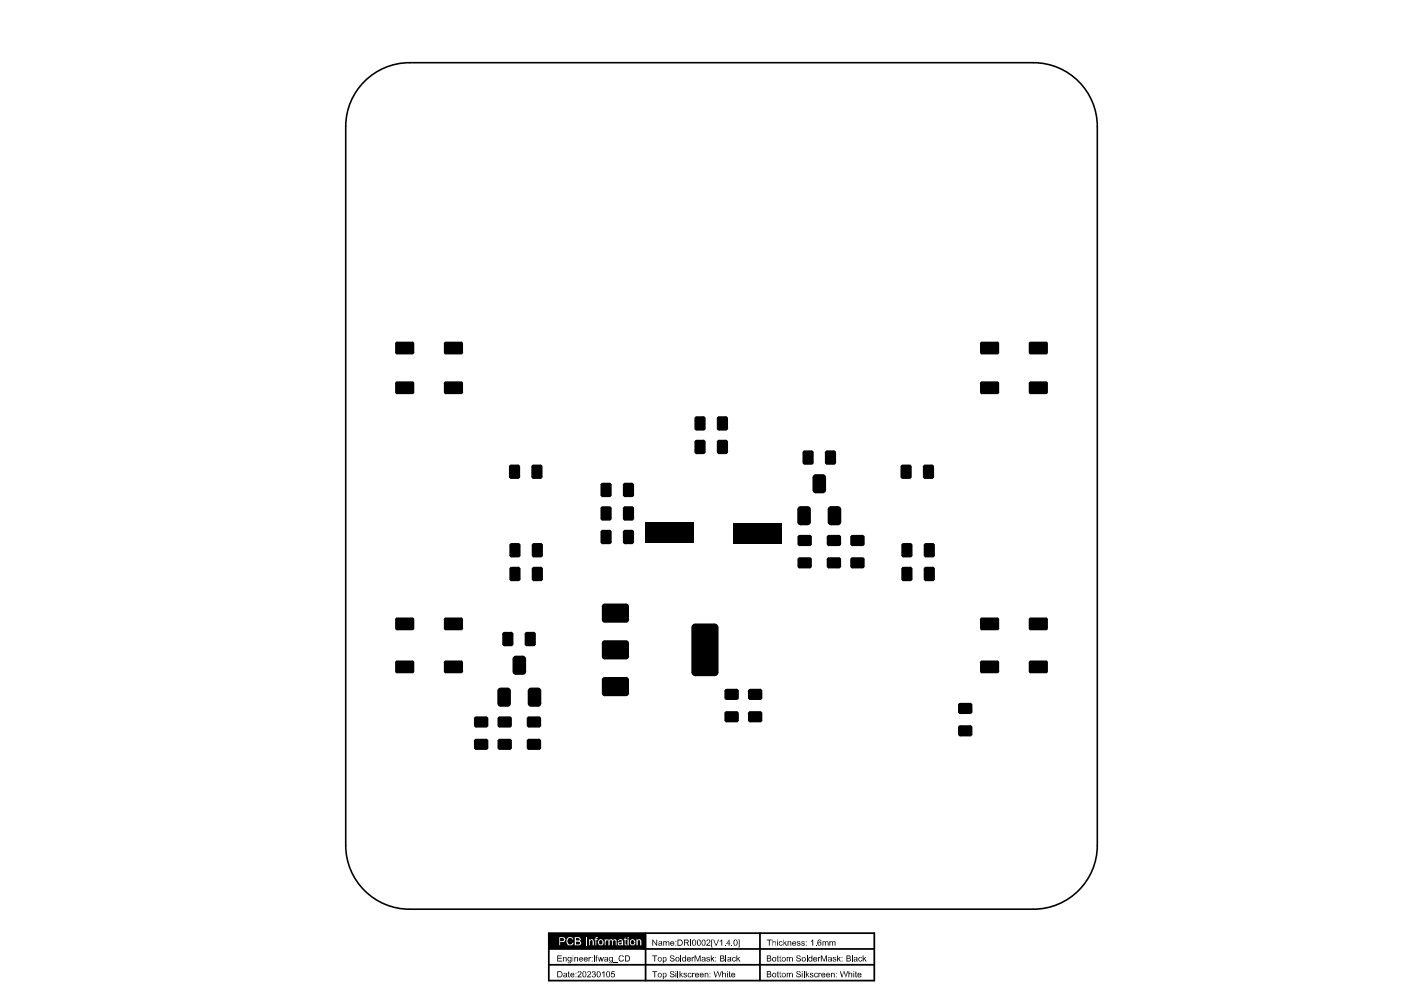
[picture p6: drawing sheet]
<svg xmlns="http://www.w3.org/2000/svg" width="297mm" height="210mm" viewBox="0 0 297 210" stroke-linecap="round" stroke-linejoin="round" font-family="sans-serif">
<path d="M76.8 17.8a13.5 13.5 0 0 1 10.1-4.5h132.2a13.6 13.6 0 0 1 13.6 13.5v152.4a13.6 13.6 0 0 1-13.6 13.6h-132.2a13.6 13.6 0 0 1-13.6-13.6v-152.4a13.5 13.5 0 0 1 3.5-9z" fill="none" stroke="#000" stroke-width=".34"/>
<path d="M116.4 197.9h69v10h-69zM136.9 197.9v10M161.1 197.9v10M116.4 204.6h69M116.4 201.2h69" fill="none" stroke="#000" stroke-width=".37"/>
<g fill="#000">
<path d="M118.2 202.6h.9v.1h-.8v.4h.8v.2h-.8v.4h.9v.2h-1zM119.4 202.9h.1v.2l.2-.2a.28 .28 0 0 1 .4 0 .28 .28 0 0 1 0 .4v.6h-.1v-.6a.22 .22 0 0 0-.3-.3 .22 .22 0 0 0-.2 .3v.6h-.1zM120.5 206l.1-.1v.4h.2l-.2 .1v.6h.2v.2l-.3-.1zM121.8 202.9h.1v.2l.2-.2a.28 .28 0 0 1 .4 0 .28 .28 0 0 1 0 .4v.6h-.1v-.6a.23 .23 0 0 0-.3-.3 .23 .23 0 0 0-.2 .3v.6h-.1zM122.5 206.1a.45 .45 0 0 1 .7 0 .45 .45 0 0 1-.3 .7l-.3 .2h.7v.2h-.8v-.3l.6-.4v-.3a.26 .26 0 0 0-.2-.2 .26 .26 0 0 0-.3 .3h-.1zM124.8 202.9h.2v.2v-.2h.3v.2h-.3v.2v.6h-.2zM124.5 206.1a.43 .43 0 0 1 .8 .1 .43 .43 0 0 1-.4 .6l-.2 .2h.6v.2h-.9l.6-.8a.25 .25 0 0 0 0-.4 .25 .25 0 0 0-.4 .3zM125.6 206a.37 .37 0 0 1 .5 0 .37 .37 0 0 1 0 .5 .4 .4 0 0 1 .1 .7 .4 .4 0 0 1-.6-.2l-.1-.1h.1a.26 .26 0 0 0 .3 .2 .26 .26 0 0 0 .2-.3 .26 .26 0 0 0-.3-.2v-.2a.2 .2 0 0 0 .2-.1 .2 .2 0 0 0-.2-.3 .2 .2 0 0 0-.2 .3h-.1zM125.9 202.6h.2v1.3h-.2zM126.4 202.6h.4l-.3 .1v.2h.2l-.2 .1v.9h-.2l-.1-.9zM126.8 202.9l.3 .8 .2-.8h.2l.1 .7 .3-.7h.2l-.4 1h-.2l-.1-.7-.2 .7h-.2zM127.6 206.2l.5-.3v1.3h-.1v-1l-.2 .2h-.2z"/>
<path d="M129.7 205.9h.6v.2h-.5v.3a.42 .42 0 0 1 .5 .2 .42 .42 0 0 1-.1 .6 .42 .42 0 0 1-.6-.2l-.1-.1h.2a.29 .29 0 0 0 .4 .2 .29 .29 0 0 0 .1-.4 .29 .29 0 0 0-.3-.2l-.4 .1zM130 204.1l1.1 .1zM131.2 202.7a.66 .66 0 0 1 1.1 .2h-.2a.47 .47 0 0 0-.8 .2 .47 .47 0 0 0 .5 .6l.5-.3a.61 .61 0 0 1-.9 .4 .61 .61 0 0 1-.2-1zM138.3 199.2h.2l.7 1.1v-1.1h.1v1.3h-.1l-.7-1v1h-.2zM138.3 202.6h1v.1h-.4v1.2h-.2v-1.2h-.4zM138.3 205.9h1v.2h-.4v1.1h-.2v-1.1h-.4zM140.6 199.6h.2v.1l.1-.1h.3l.1 .1 .2-.1a.26 .26 0 0 1 .3-.1 .26 .26 0 0 1 .1 .3v.7h-.2v-.6a.22 .22 0 0 0-.2-.3 .22 .22 0 0 0-.2 .3v.6h-.2v-.8h-.3v.8h-.2zM142.1 202.7l.7-.1 .2 .1v.2l-.4-.2h-.3l-.1 .2 .2 .2a.41 .41 0 0 1 .6 .2 .41 .41 0 0 1-.3 .6l-.6-.1-.1-.4h.2a.36 .36 0 0 0 .3 .3 .36 .36 0 0 0 .4-.3l-.8-.3zM142.1 206l.7-.1 .2 .2v.2l-.4-.3-.3 .1-.1 .2 .2 .1a.41 .41 0 0 1 .6 .3 .41 .41 0 0 1-.3 .5l-.6-.1-.1-.3h.2a.36 .36 0 0 0 .3 .2 .36 .36 0 0 0 .4-.2l-.7-.3-.2-.2zM143.6 205.9h.2v1.3h-.2zM144.1 205.9h.1v.7l.6-.3-.4 .3 .4 .6h-.1l-.4-.5-.1 .5h-.1zM144.2 202.6h.2v1.3h-.2z"/>
<path d="M144.9 206.4l.3-.1a.26 .26 0 0 1 .3-.1 .26 .26 0 0 1 .1 .3l-.4-.1-.1 .2 .3 .1a.3 .3 0 0 1 .2 .4 .3 .3 0 0 1-.5 .1l-.2-.1 .1-.2 .2 .2 .3-.1v-.1l-.3-.1a.26 .26 0 0 1-.3-.1 .26 .26 0 0 1 0-.3zM146.3 199.2h.2v1.3h-.2zM145.9 206.4l.2-.1h.4l.2 .2h-.2a.3 .3 0 0 0-.4 0 .3 .3 0 0 0 0 .5 .3 .3 0 0 0 .4 0l.2-.1a.44 .44 0 0 1-.7 .3 .44 .44 0 0 1-.1-.7zM146.7 202.9h.1v.2l.1-.2h.3v.2l-.4 .1v.7h-.1zM146.7 206.3h.2v.1l.1-.1h.3v.1l-.4 .1v.7h-.2zM147.3 202.6h.2l.4 1.1 .4-1.1h.3v1.3h-.2v-1.2l-.4 1.2h-.1l-.5-1.2v1.2h-.1zM149.4 206.3h.2v.1l.2-.1a.28 .28 0 0 1 .3 0 .28 .28 0 0 1 .1 .3v.6h-.2v-.6a.23 .23 0 0 0-.3-.2 .23 .23 0 0 0-.1 .3v.5h-.2zM149.8 202.9h.6l.1 .3-.5-.2-.1 .3h.2a.36 .36 0 0 1 .4 .4 .36 .36 0 0 1-.6 .2l-.1-.2 .1-.2a.22 .22 0 0 0 .2 .3 .22 .22 0 0 0 .3-.3l-.6-.2zM149.8 199.3a.43 .43 0 0 1 .8 0 .43 .43 0 0 1-.3 .7l-.4 .3h.7v.2h-.8v-.3l.5-.4a.26 .26 0 0 0 0-.4 .26 .26 0 0 0-.4 .2h-.1zM150.7 202.6h.2v.7l.3-.4h.3l-.4 .4 .4 .6h-.2l-.3-.6-.1 .6h-.2zM150.8 199.2h.3l-.1 .1v1.5l.1 .1h-.3zM151.3 205.9h.2l.2 1.1 .4-1.1h.2l.2 1.1 .4-1.1h.1l-.4 1.3-.4-1.1-.4 1.1h-.1z"/>
<path d="M151.2 199.2h.2l.4 1.1 .5-1.1h.1l-.5 1.3h-.2zM153.1 205.9h.2v.5l.2-.1a.28 .28 0 0 1 .3 0 .28 .28 0 0 1 .1 .3v.6h-.2v-.6a.23 .23 0 0 0-.3-.2 .23 .23 0 0 0-.1 .3v.5h-.2zM152.6 199.5l.5-.3v1.3h-.2v-1l-.1 .1h-.2zM153.6 200.3h.2v.2h-.2zM153.8 202.6h.2v1.3h-.2zM154.6 206l.2-.1v.4h.1l-.1 .1v.6h.1v.2l-.3-.1zM155.1 200.3h.2v.2h-.2zM155.3 203.1l.1-.2h.5l.1 .3h-.1a.31 .31 0 0 0-.5 .2 .31 .31 0 0 0 .4 .3l.2-.2a.44 .44 0 0 1-.6 .4 .44 .44 0 0 1-.1-.7zM156.1 202.6h.2v.7l.6-.4-.3 .4 .4 .6h-.3l-.2-.6-.2 .2v.4h-.2zM156.5 199.2h.3v1.7h-.3l.1-.1v-1.5zM162.6 199.2h1v.2h-.4v1.1h-.2v-1.1h-.4zM163.8 199.2l.1 .4h.2a.28 .28 0 0 1 .3 0 .28 .28 0 0 1 .1 .3l-.1 .6v-.7a.27 .27 0 0 0-.3-.1 .27 .27 0 0 0-.2 .3l-.1 .5z"/>
<path d="M164.8 202.7l.2-.1v1.1l.2 .2h-.4v-.9h-.1l.1-.1zM164.8 206l.2-.1v1.1l.2 .2h-.4v-.8h-.1l.1-.1zM165.3 202.7l.1-.1v.3h.2l-.2 .1v.6l.3 .3h-.4v-.9h-.1l.1-.1zM165.3 206l.1-.1v.4h.2l-.2 .1v.6l.3 .2h-.4v-.8h-.1l.1-.1zM165.2 199.7l.1-.1h.5l.1 .2a.38 .38 0 0 0-.5 .1 .38 .38 0 0 0 .1 .5l.4-.2a.44 .44 0 0 1-.5 .3 .44 .44 0 0 1-.3-.5zM166.1 199.2l.1 .7 .6-.3-.3 .3 .4 .6h-.3l-.2-.5-.3 .5zM166.8 202.9h.2v.2l.1-.2h.3l.1 .2 .1-.2h.3l.2 .2v.8h-.2v-.6a.23 .23 0 0 0-.2-.3 .23 .23 0 0 0-.2 .3v.6h-.2v-.8h-.3v.8h-.2zM166.8 206.3h.2v.1l.1-.1h.3l.1 .1 .1-.1h.3l.2 .1v.8h-.2v-.6a.23 .23 0 0 0-.2-.2 .23 .23 0 0 0-.2 .3v.5h-.2v-.8h-.3v.8h-.2zM167 199.6h.2v.1l.1-.1a.28 .28 0 0 1 .4 0 .28 .28 0 0 1 .1 .3v.6h-.2v-.6a.22 .22 0 0 0-.2-.3 .22 .22 0 0 0-.2 .3v.6h-.2zM168.9 202.7l.7-.1 .1 .1v.2l-.3-.2h-.4v.2l.2 .2a.41 .41 0 0 1 .5 .2 .41 .41 0 0 1-.2 .6l-.6-.1-.1-.4h.2a.36 .36 0 0 0 .3 .3 .36 .36 0 0 0 .4-.3l-.8-.3zM168.9 206l.7-.1 .1 .2v.2l-.3-.3-.4 .1v.2l.2 .1a.41 .41 0 0 1 .5 .3 .41 .41 0 0 1-.2 .5l-.6-.1-.1-.3h.2a.36 .36 0 0 0 .3 .2 .36 .36 0 0 0 .4-.2l-.8-.4zM169 199.6h.2a.22 .22 0 0 1 .3-.1 .22 .22 0 0 1 .1 .3 .22 .22 0 0 0-.3-.2 .22 .22 0 0 0-.2 .3h.2a.34 .34 0 0 1 .4 .4 .34 .34 0 0 1-.5 .2l-.2-.2 .1-.1a.22 .22 0 0 0 .2 .2 .22 .22 0 0 0 .3-.2l-.6-.3z"/>
<path d="M169.9 199.6h.5h.2v.2h-.2a.22 .22 0 0 0-.2-.2 .22 .22 0 0 0-.2 .2l.2 .1a.34 .34 0 0 1 .4 .2 .34 .34 0 0 1-.2 .4 .34 .34 0 0 1-.4-.1l-.2-.1 .2-.1a.27 .27 0 0 0 .2 .2 .27 .27 0 0 0 .3-.1l-.2-.2a.28 .28 0 0 1-.4-.1 .28 .28 0 0 1 0-.4zM170.4 205.9h.2v1.3h-.2zM170.9 205.9h.1v.7l.5-.3-.3 .3 .4 .6h-.1l-.4-.5-.1 .5h-.1zM171 202.6h.2v1.3h-.2zM171.7 206.4l.3-.1a.26 .26 0 0 1 .3-.1 .26 .26 0 0 1 .1 .3l-.4-.1-.1 .2 .2 .1a.3 .3 0 0 1 .3 .4 .3 .3 0 0 1-.5 .1l-.2-.1 .1-.2 .2 .2 .3-.1v-.1l-.3-.1a.26 .26 0 0 1-.3-.1 .26 .26 0 0 1 0-.3zM171.9 199.6l.5-.4v1.3h-.2v-1l-.1 .1zM172.9 200.3h.2v.2h-.2zM172.7 206.4l.2-.1a.26 .26 0 0 1 .3-.1 .26 .26 0 0 1 .2 .3h-.1a.3 .3 0 0 0-.5 0 .3 .3 0 0 0 0 .5 .3 .3 0 0 0 .5 0l.1-.1a.44 .44 0 0 1-.6 .3 .44 .44 0 0 1-.1-.7zM173.4 202.9h.2v.2l.1-.2h.3l-.4 .3v.7h-.2zM173.5 206.3h.2v.1l.1-.1h.2v.1l-.3 .1v.7h-.2zM174 202.6h.3l.4 1.1 .4-1.1h.2v1.3h-.1v-1.2l-.4 1.2h-.2l-.4-1.2v1.2h-.2zM174.4 199.6l.1 .1 .1-.1h.6a.3 .3 0 0 1 .3 0 .3 .3 0 0 1 .2 .2v.7h-.2v-.6a.22 .22 0 0 0-.2-.3 .22 .22 0 0 0-.2 .3v.6h-.2v-.8h-.3v.8h-.2z"/>
<path d="M175.9 199.6h.1v.1l.1-.1h.4v.1l.2-.1a.26 .26 0 0 1 .3-.1 .26 .26 0 0 1 .1 .3v.7h-.1l-.1-.9-.3 .1v.8h-.1v-.6a.22 .22 0 0 0-.3-.2 .22 .22 0 0 0-.2 .3v.5h-.1zM176.2 206.3h.2v.1l.1-.1a.28 .28 0 0 1 .4 0 .28 .28 0 0 1 .1 .3v.6h-.2v-.6a.23 .23 0 0 0-.3-.2 .23 .23 0 0 0-.1 .3v.5h-.2zM176.6 202.9h.5l.2 .3-.5-.2-.1 .3h.2a.34 .34 0 0 1 .4 .3 .34 .34 0 0 1-.5 .3l-.3-.2 .2-.2a.22 .22 0 0 0 .2 .3 .22 .22 0 0 0 .2-.3l-.6-.2zM177.5 202.6h.2v.7l.3-.4h.3l-.4 .4 .4 .6h-.2l-.4-.6v.6h-.2zM178.1 205.9h.2l.2 1.1 .4-1.1h.1l.3 1.1 .3-1.1h.2l-.4 1.3-.4-1.1-.4 1.1h-.2zM179.9 205.9h.2v.5l.1-.1a.28 .28 0 0 1 .4 0 .28 .28 0 0 1 .1 .3v.6h-.2v-.6a.23 .23 0 0 0-.3-.2 .23 .23 0 0 0-.1 .3v.5h-.2zM180.6 202.6h.2v1.3h-.2zM181.4 206l.1-.1v.4h.2l-.2 .1v.6h.2v.2l-.3-.1zM182.1 203.1l.1-.2h.5l.1 .3h-.1a.32 .32 0 0 0-.6 .2 .31 .31 0 0 0 .5 .3l.2-.2a.44 .44 0 0 1-.6 .4 .44 .44 0 0 1-.1-.7zM182.9 202.6h.2v.7l.6-.4-.4 .4 .5 .6h-.3l-.2-.6-.2 .2v.4h-.2z"/>
<path d="M143.2 199.6h.2v.1h-.2zM143.2 200.3h.2v.2h-.2z"/>
<path d="M146.8 199.3a.57 .57 0 0 1 .7 .2 .57 .57 0 0 1 0 .7 .42 .42 0 0 1-.5 .3 .42 .42 0 0 1-.3-.6zM146.9 199.5v.3a.3 .3 0 0 0 .1 .5 .3 .3 0 0 0 .4-.2l-.1-.5a.22 .22 0 0 0-.1-.3 .22 .22 0 0 0-.3 .2z"/>
<path d="M147.9 199.3a.49 .49 0 0 1 .6 0 .49 .49 0 0 1 .1 .7 .43 .43 0 0 1-.6 .5 .43 .43 0 0 1-.2-.7zM147.9 199.4v.6a.23 .23 0 0 0 .2 .3 .23 .23 0 0 0 .3-.1v-.8z"/>
<path d="M148.8 199.4a.52 .52 0 0 1 .7 0 .52 .52 0 0 1 .1 .7 .43 .43 0 0 1-.5 .4 .43 .43 0 0 1-.4-.5zM149 199.4l-.1 .6a.3 .3 0 0 0 .4 .3 .3 .3 0 0 0 .1-.5v-.3l-.2-.2z"/>
<path d="M155.6 199.3a.56 .56 0 0 1 .7 .1 .56 .56 0 0 1 0 .8 .42 .42 0 0 1-.5 .3 .42 .42 0 0 1-.3-.6zM155.7 199.5v.3a.3 .3 0 0 0 .1 .5 .3 .3 0 0 0 .4-.2v-.5a.27 .27 0 0 0-.2-.3 .27 .27 0 0 0-.3 .2z"/>
<path d="M164.7 199.2h.2v.2h-.2zM164.7 199.6h.2v.9h-.2z"/>
<path d="M170.9 199.6h.1v.1h-.1zM170.9 200.3h.1v.2h-.1z"/>
<path d="M173.4 199.4l.6-.2 .1 .2v.2h-.1a.22 .22 0 0 0-.3-.3 .22 .22 0 0 0-.2 .3l-.1 .2a.41 .41 0 0 1 .7 0 .41 .41 0 0 1-.2 .7 .41 .41 0 0 1-.5-.4zM173.5 199.9a.29 .29 0 0 0 .2 .4 .29 .29 0 0 0 .4-.3 .29 .29 0 0 0-.5-.2z"/>
<path d="M118.2 205.9h.5a.65 .65 0 0 1 .6 .7 .65 .65 0 0 1-.6 .6h-.5zM118.3 206.1v.9h.4a.47 .47 0 0 0 .4-.4 .47 .47 0 0 0-.4-.5z"/>
<path d="M119.4 206.4a.47 .47 0 0 1 .7-.1 .47 .47 0 0 1 .1 .7l.1 .2-.3-.1a.3 .3 0 0 1-.4 .1 .3 .3 0 0 1 .1-.5l.3-.1a.22 .22 0 0 0-.1-.2 .22 .22 0 0 0-.3 .1zM119.6 206.9a.22 .22 0 0 0 .2 .2 .22 .22 0 0 0 .2-.2v-.2z"/>
<path d="M120.4 203l.8-.1v.8a.41 .41 0 0 1-.3 .5 .41 .41 0 0 1-.5-.3h.1a.29 .29 0 0 0 .4 .2 .29 .29 0 0 0 .1-.4 .43 .43 0 0 1-.6 0 .43 .43 0 0 1 0-.6zM120.5 203.4a.28 .28 0 0 0 .5 0 .28 .28 0 0 0-.5 0z"/>
<path d="M121.4 202.6l.1 .1zM121.4 202.9l.1 1z"/>
<path d="M121 206.4l.2-.1h.4l.2 .1v.4l-.7 .1 .2 .2 .3-.1v-.1l.2 .1a.47 .47 0 0 1-.7 .2 .47 .47 0 0 1-.1-.8zM121.1 206.5l.5 .1a.27 .27 0 0 0-.2-.2 .27 .27 0 0 0-.3 .1z"/>
<path d="M122 206.3h.2v.1h-.2zM122 207h.2v.2h-.2z"/>
<path d="M122.8 203.1a.43 .43 0 0 1 .5-.2 .43 .43 0 0 1 .3 .5h-.7l.1 .2a.22 .22 0 0 0 .2 .2 .22 .22 0 0 0 .2-.3l.2 .1a.47 .47 0 0 1-.7 .1 .47 .47 0 0 1-.1-.6zM123 203.1l-.1 .2h.5a.24 .24 0 0 0-.1-.3 .24 .24 0 0 0-.3 .1z"/>
<path d="M123.6 206a.54 .54 0 0 1 .6 .1 .54 .54 0 0 1 .1 .7 .41 .41 0 0 1-.5 .4 .41 .41 0 0 1-.3-.6zM123.7 206.1v.9l.1 .1a.62 .62 0 0 0 .4-.5 .62 .62 0 0 0-.4-.6z"/>
<path d="M123.8 203.2a.45 .45 0 0 1 .5-.3 .45 .45 0 0 1 .3 .5h-.7v.2a.27 .27 0 0 0 .3 .2 .27 .27 0 0 0 .2-.3l.2 .1a.48 .48 0 0 1-.6 .2 .48 .48 0 0 1-.2-.6zM123.9 203.2l.5 .1a.27 .27 0 0 0-.2-.3 .27 .27 0 0 0-.3 .2z"/>
<path d="M125.5 202.9h.1v.2h-.1zM125.5 203.7h.1v.2h-.1z"/>
<path d="M126.6 206a.57 .57 0 0 1 .7 .2 .57 .57 0 0 1 0 .7 .42 .42 0 0 1-.6 .3 .42 .42 0 0 1-.2-.6zM126.7 206.2v.3a.3 .3 0 0 0 .1 .5 .3 .3 0 0 0 .4-.3l-.1-.4a.22 .22 0 0 0-.2-.3 .22 .22 0 0 0-.2 .2z"/>
<path d="M128.6 206.1a.52 .52 0 0 1 .7 0 .52 .52 0 0 1 0 .7 .43 .43 0 0 1-.4 .4 .43 .43 0 0 1-.4-.5zM128.7 206.1v.6a.3 .3 0 0 0 .4 .3 .3 .3 0 0 0 .1-.5v-.1a.26 .26 0 0 0-.1-.3 .26 .26 0 0 0-.4 0z"/>
<path d="M128.1 203.1l.1-.1a.49 .49 0 0 1 .7 0 .49 .49 0 0 1 0 .7l.1 .2h-.8l-.1-.3a.26 .26 0 0 1 .2-.3 .26 .26 0 0 1 .3 0h.1a.22 .22 0 0 0-.1-.3 .22 .22 0 0 0-.3 .2zM128.2 203.6a.3 .3 0 0 0 .4 .1 .3 .3 0 0 0 .1-.4z"/>
<path d="M129.2 203l.8-.1v.8a.45 .45 0 0 1-.4 .5 .45 .45 0 0 1-.5-.3h.2a.29 .29 0 0 0 .4 .2 .29 .29 0 0 0 .1-.4 .43 .43 0 0 1-.6 0 .43 .43 0 0 1 0-.6zM129.3 203.4a.28 .28 0 0 0 .5 0 .28 .28 0 0 0-.5 0z"/>
<path d="M132.5 202.6h.5a.63 .63 0 0 1 .6 .5 .63 .63 0 0 1-.4 .7l-.7 .1zM132.7 202.7v1h.3a.47 .47 0 0 0 .4-.5 .47 .47 0 0 0-.4-.5z"/>
<path d="M139.4 203.4a.5 .5 0 0 1 1 0 .5 .5 0 0 1-1 0zM139.7 203.1v.1a.31 .31 0 0 0 .1 .5 .31 .31 0 0 0 .4-.4 .3 .3 0 0 0-.2-.3 .3 .3 0 0 0-.3 .1z"/>
<path d="M139.4 206.7a.5 .5 0 0 1 1 0 .5 .5 0 0 1-1 0zM139.6 206.8a.31 .31 0 0 0 .6 0 .31 .31 0 0 0-.6 0z"/>
<path d="M139.6 199.7a.47 .47 0 0 1 .6-.1 .47 .47 0 0 1 .2 .7l.1 .2-.3-.1a.3 .3 0 0 1-.5 .1 .3 .3 0 0 1 .2-.5l.3-.1a.22 .22 0 0 0-.2-.3 .22 .22 0 0 0-.2 .2zM139.8 200.2a.25 .25 0 0 0 .3 .2 .25 .25 0 0 0 .1-.4z"/>
<path d="M140.5 202.9l.1 .1a.47 .47 0 0 1 .7 .3 .47 .47 0 0 1-.5 .6l-.1-.1v.4h-.2zM140.7 203.1v.4a.22 .22 0 0 0 .2 .3 .22 .22 0 0 0 .2-.3v-.1a.28 .28 0 0 0 0-.3 .28 .28 0 0 0-.4 0z"/>
<path d="M140.5 206.3l.1 .1a.47 .47 0 0 1 .7 .3 .47 .47 0 0 1-.5 .5l-.1-.1v.5h-.2zM140.7 206.4v.5a.22 .22 0 0 0 .2 .2 .22 .22 0 0 0 .2-.2v-.1a.28 .28 0 0 0 0-.4 .28 .28 0 0 0-.4 0z"/>
<path d="M142.2 199.6h.5l.3 .2v.3h-.7v.2a.26 .26 0 0 0 .3 .1 .26 .26 0 0 0 .2-.2l.2 .1a.5 .5 0 0 1-.8 .1 .5 .5 0 0 1 0-.8zM142.3 199.8l.5 .1a.26 .26 0 0 0-.2-.3 .26 .26 0 0 0-.3 .2z"/>
<path d="M143.2 203.1a.48 .48 0 0 1 .7-.1 .48 .48 0 0 1 0 .7 .48 .48 0 0 1-.7 0zM143.4 203.1v.2a.32 .32 0 0 0 0 .4 .32 .32 0 0 0 .5 0 .32 .32 0 0 0 0-.4l-.2-.3z"/>
<path d="M143.2 205.9h.2v.2h-.2zM143.2 206.3h.2v.9h-.2z"/>
<path d="M143.6 199.2h.6a.65 .65 0 0 1 .6 .7 .65 .65 0 0 1-.6 .6h-.6zM143.8 199.4v.9h.4a.47 .47 0 0 0 .4-.4 .47 .47 0 0 0-.4-.5z"/>
<path d="M145 199.2h.5a.26 .26 0 0 1 .3 0 .26 .26 0 0 1 .2 .3v.3l-.4 .1 .5 .6h-.2l-.4-.6h-.3v.6h-.2zM145.2 199.4v.4l.4-.1a.2 .2 0 0 0 .3-.2 .21 .21 0 0 0-.4-.1z"/>
<path d="M144.7 203h.6v-.4h.2v1.3l-.2-.1a.51 .51 0 0 1-.6-.2 .51 .51 0 0 1 0-.6zM144.8 203.2a.36 .36 0 0 0 0 .5 .36 .36 0 0 0 .5 0 .36 .36 0 0 0 0-.5h-.1a.22 .22 0 0 0-.2-.2 .22 .22 0 0 0-.2 .2z"/>
<path d="M145.7 203l.5-.1 .3 .3v.2h-.7v.2a.26 .26 0 0 0 .3 .2 .26 .26 0 0 0 .2-.3l.2 .1a.5 .5 0 0 1-.7 .1 .5 .5 0 0 1-.1-.7zM145.8 203.2l.5 .1a.26 .26 0 0 0-.2-.3 .26 .26 0 0 0-.3 .2z"/>
<path d="M147.4 206.4l.5-.1 .3 .2v.3l-.7 .1a.26 .26 0 0 0 .3 .2 .26 .26 0 0 0 .2-.2l.2 .1a.48 .48 0 0 1-.7 .2 .48 .48 0 0 1-.1-.8zM147.5 206.4v.2h.5l-.1-.2z"/>
<path d="M148.4 206.4a.47 .47 0 0 1 .6-.1 .47 .47 0 0 1 .2 .5h-.7l.1 .2a.26 .26 0 0 0 .2 .1 .26 .26 0 0 0 .3-.2l.1 .1a.5 .5 0 0 1-.6 .1 .5 .5 0 0 1-.2-.7zM148.6 206.4v.2h.5a.29 .29 0 0 0-.2-.3 .29 .29 0 0 0-.3 .1z"/>
<path d="M148.8 203a.52 .52 0 0 1 .7 0 .52 .52 0 0 1 .1 .7v.2l-.2-.1a.32 .32 0 0 1-.5 .1 .32 .32 0 0 1 .1-.6h.4a.27 .27 0 0 0-.2-.3 .27 .27 0 0 0-.3 .2zM148.9 203.5a.28 .28 0 0 0 .4 .3 .28 .28 0 0 0 .1-.5z"/>
<path d="M150.4 206.3h.2v.1h-.2zM150.4 207h.2v.2h-.2z"/>
<path d="M151.7 202.9h.1v.2h-.1zM151.7 203.7h.1v.2h-.1z"/>
<path d="M152.7 202.6h.4a.33 .33 0 0 1 .4 .1 .33 .33 0 0 1-.1 .5l.2 .1a.26 .26 0 0 1 .1 .4 .26 .26 0 0 1-.3 .1l-.7 .1zM152.9 202.7v.4h.2a.19 .19 0 0 0 .3-.2 .19 .19 0 0 0-.3-.2zM152.9 203.3v.4h.3a.23 .23 0 0 0 .3-.3 .23 .23 0 0 0-.4-.1z"/>
<path d="M154.1 205.9h.2v.2h-.2zM154.1 206.3h.2v.9h-.2z"/>
<path d="M154.6 199.2l.1 .9h.1l-.1 .1v.3h-.2v-.3h-.5zM154.5 199.5l-.4 .6h.4z"/>
<path d="M154.2 203.1l.1-.1a.49 .49 0 0 1 .7 0 .49 .49 0 0 1 0 .7l.1 .2-.3-.1a.29 .29 0 0 1-.5 0 .29 .29 0 0 1 0-.4 .29 .29 0 0 1 .4-.1h.1a.22 .22 0 0 0-.1-.3 .22 .22 0 0 0-.3 .2zM154.4 203.5v.1a.25 .25 0 0 0 .3 .1 .25 .25 0 0 0 .1-.4z"/>
<path d="M155.1 206.4l.5-.1 .3 .2v.3h-.7v.2a.26 .26 0 0 0 .3 .1 .26 .26 0 0 0 .2-.2l.2 .1a.5 .5 0 0 1-.8 .1 .5 .5 0 0 1 0-.7zM155.2 206.5l.5 .1a.26 .26 0 0 0-.2-.3 .26 .26 0 0 0-.3 .2z"/>
<path d="M162.6 202.6h.4a.33 .33 0 0 1 .4 .1 .33 .33 0 0 1-.1 .5l.2 .1v.4l-.2 .2h-.7zM162.8 202.7v.4h.2a.19 .19 0 0 0 .3-.2 .19 .19 0 0 0-.3-.2zM162.8 203.3v.4h.3a.23 .23 0 0 0 .3-.3 .23 .23 0 0 0-.4-.1z"/>
<path d="M162.6 205.9h.4a.33 .33 0 0 1 .4 .2 .33 .33 0 0 1-.1 .4l.2 .1v.4l-.2 .2h-.7zM162.8 206.1v.3h.2a.19 .19 0 0 0 .3-.1 .19 .19 0 0 0-.3-.2zM162.8 206.6v.4h.3a.23 .23 0 0 0 .3-.2 .23 .23 0 0 0-.4-.2z"/>
<path d="M163.7 203.3a.5 .5 0 0 1 1 0 .5 .5 0 0 1-1 0zM163.9 203.4a.3 .3 0 0 0 .6 0 .3 .3 0 0 0-.6 0z"/>
<path d="M163.7 206.7a.5 .5 0 0 1 1 0 .5 .5 0 0 1-1 0zM163.9 206.5a.36 .36 0 0 0 0 .5 .36 .36 0 0 0 .5 0 .36 .36 0 0 0 0-.5l-.2-.1z"/>
<path d="M165.8 203.1a.49 .49 0 0 1 .8 0 .49 .49 0 0 1-.3 .7 .49 .49 0 0 1-.6-.5zM165.9 203.1a.34 .34 0 0 0 .1 .5 .34 .34 0 0 0 .5-.1v-.2a.29 .29 0 0 0-.2-.3 .29 .29 0 0 0-.4 .1z"/>
<path d="M165.8 206.4a.49 .49 0 0 1 .8 0 .49 .49 0 0 1-.3 .8 .49 .49 0 0 1-.6-.5zM165.9 206.4v.2a.28 .28 0 0 0 .2 .5 .28 .28 0 0 0 .4-.4v-.1a.29 .29 0 0 0-.2-.3 .29 .29 0 0 0-.4 .1z"/>
<path d="M168 199.7a.42 .42 0 0 1 .6-.2 .42 .42 0 0 1 .2 .6l-.7 .1a.26 .26 0 0 0 .3 .2 .26 .26 0 0 0 .2-.2l.2 .1a.47 .47 0 0 1-.7 .2 .47 .47 0 0 1-.1-.8zM168.1 199.8l.5 .1a.27 .27 0 0 0-.2-.2 .27 .27 0 0 0-.3 .1z"/>
<path d="M170 203.1a.48 .48 0 0 1 .7-.1 .48 .48 0 0 1 0 .7 .48 .48 0 0 1-.7 0zM170.2 203.1v.2a.32 .32 0 0 0 0 .4 .32 .32 0 0 0 .4 0 .32 .32 0 0 0 .1-.4l-.2-.3z"/>
<path d="M170 205.9h.2v.2h-.2zM170 206.3h.2v.9h-.2z"/>
<path d="M171.5 203h.6v-.4h.1v1.3l-.1-.1a.51 .51 0 0 1-.6-.2 .51 .51 0 0 1 0-.6zM171.5 203.2a.36 .36 0 0 0 .1 .5 .36 .36 0 0 0 .5 0 .36 .36 0 0 0 0-.5h-.1a.22 .22 0 0 0-.2-.2 .22 .22 0 0 0-.3 .2z"/>
<path d="M172.5 203l.5-.1 .3 .3v.2l-.7 .1a.26 .26 0 0 0 .2 .3 .26 .26 0 0 0 .3-.3l.2 .1a.47 .47 0 0 1-.7 .2 .47 .47 0 0 1-.1-.7zM172.6 203.2l.5 .1a.26 .26 0 0 0-.2-.3 .26 .26 0 0 0-.3 .2z"/>
<path d="M174.2 206.4l.5-.1 .3 .2v.3l-.7 .1a.26 .26 0 0 0 .3 .2 .26 .26 0 0 0 .2-.2l.2 .1a.48 .48 0 0 1-.7 .2 .48 .48 0 0 1-.1-.8zM174.3 206.4v.2h.5l-.2-.2z"/>
<path d="M175.2 206.4a.47 .47 0 0 1 .5-.1 .47 .47 0 0 1 .3 .5h-.8l.1 .2a.26 .26 0 0 0 .3 .1 .26 .26 0 0 0 .3-.2l.1 .1a.5 .5 0 0 1-.7 .1 .5 .5 0 0 1-.1-.7zM175.3 206.4v.2h.6a.29 .29 0 0 0-.2-.3 .29 .29 0 0 0-.4 .1z"/>
<path d="M175.6 203a.52 .52 0 0 1 .7 0 .52 .52 0 0 1 .1 .7v.2l-.2-.1a.32 .32 0 0 1-.5 .1 .32 .32 0 0 1 .1-.6h.4a.27 .27 0 0 0-.2-.3 .27 .27 0 0 0-.3 .2zM175.7 203.5a.28 .28 0 0 0 .3 .3 .28 .28 0 0 0 .2-.5z"/>
<path d="M177.2 206.3h.2v.1h-.2zM177.2 207h.2v.2h-.2z"/>
<path d="M178.4 202.9h.2v.2h-.2zM178.4 203.7h.2v.2h-.2z"/>
<path d="M179.5 202.6h.4a.33 .33 0 0 1 .4 .1 .33 .33 0 0 1-.1 .5l.2 .1a.26 .26 0 0 1 0 .4 .26 .26 0 0 1-.2 .1l-.7 .1zM179.6 202.7v.4h.3a.19 .19 0 0 0 .3-.2 .19 .19 0 0 0-.3-.2zM179.6 203.3v.4h.4a.23 .23 0 0 0 .2-.3 .23 .23 0 0 0-.3-.1z"/>
<path d="M180.9 205.9h.2v.2h-.2zM180.9 206.3h.2v.9h-.2z"/>
<path d="M181 203.1l.1-.1a.49 .49 0 0 1 .7 0 .49 .49 0 0 1 0 .7l.1 .2-.4-.1a.29 .29 0 0 1-.4 0 .29 .29 0 0 1 0-.4 .29 .29 0 0 1 .3-.1h.2a.22 .22 0 0 0-.2-.3 .22 .22 0 0 0-.2 .2zM181.2 203.5v.1a.25 .25 0 0 0 .3 .1 .25 .25 0 0 0 .1-.4z"/>
<path d="M181.9 206.4l.5-.1 .3 .2v.3l-.7 .1a.26 .26 0 0 0 .2 .2 .26 .26 0 0 0 .3-.2l.2 .1a.47 .47 0 0 1-.7 .2 .47 .47 0 0 1-.1-.8zM182 206.5l.5 .1a.26 .26 0 0 0-.2-.3 .26 .26 0 0 0-.3 .2z"/>
</g>
<path d="M116.4 197.8h20.3v3.4h-20.3z" fill-rule="evenodd" fill="#000"/>
<g fill="#fff">
<path d="M120.3 198.9a.87 .87 0 0 1 1.3 .2l-.3 .1a.55 .55 0 0 0-.6-.3 .55 .55 0 0 0-.4 .7 .63 .63 0 0 0 .4 .6 .63 .63 0 0 0 .6-.1l.1-.3a.36 .36 0 0 1 .1 .4 .36 .36 0 0 1-.4 .2 .8 .8 0 0 1-.9-.2 .8 .8 0 0 1-.1-.9z"/>
<path d="M124.3 198.7h.1v1.7h-.1z"/>
<path d="M124.9 199.1h.1v.3a.45 .45 0 0 1 .6-.3 .45 .45 0 0 1 .3 .5v.8h-.3v-.8a.32 .32 0 0 0-.3-.2 .32 .32 0 0 0-.3 .3v.7h-.1z"/>
<path d="M126.2 198.8l.6-.1v.2l-.4 .1v.1h.3v.2h-.3v1.1h-.2v-1.1h-.1v-.2h.1z"/>
<path d="M128.2 199.1h.2v.3l.3-.3 .2 .1-.1 .2a.28 .28 0 0 0-.3 0 .28 .28 0 0 0-.1 .3v.7h-.2z"/>
<path d="M129 199.1h.2v.3l.2-.3h.4l.2 .3 .2-.2a.35 .35 0 0 1 .4 0 .35 .35 0 0 1 .1 .4v.8h-.1v-.8a.31 .31 0 0 0-.4-.3 .31 .31 0 0 0-.2 .4v.7h-.2v-.8a.29 .29 0 0 0-.4-.2 .29 .29 0 0 0-.1 .4v.6h-.3z"/>
<path d="M132.4 198.9l.2-.2v.4h.3v.2h-.3v1h.3a.23 .23 0 0 1-.3 .1 .23 .23 0 0 1-.2-.3v-.8h-.1z"/>
<path d="M134.9 199.1h.2v.3a.45 .45 0 0 1 .6-.3 .45 .45 0 0 1 .3 .5v.8h-.3v-.8a.28 .28 0 0 0-.4-.3 .28 .28 0 0 0-.1 .4v.7h-.3z"/>
<path d="M118.6 198.7h.6a.54 .54 0 0 1 .7 .5 .54 .54 0 0 1-.7 .5h-.4v.7h-.2zM118.8 198.9v.7h.5a.35 .35 0 0 0 .3-.4 .35 .35 0 0 0-.4-.3z"/>
<path d="M121.9 198.7h.6a.43 .43 0 0 1 .6 .2 .43 .43 0 0 1-.2 .6 .51 .51 0 0 1 .2 .6 .51 .51 0 0 1-.6 .3h-.6zM122.1 198.9v.5h.4a.3 .3 0 0 0 .4-.3 .3 .3 0 0 0-.4-.2zM122.1 199.6v.7l.7-.1a.29 .29 0 0 0 .1-.4 .29 .29 0 0 0-.4-.2z"/>
<path d="M126.9 199.4a.64 .64 0 0 1 .9 0 .64 .64 0 0 1-.1 .9 .62 .62 0 0 1-.8 0 .62 .62 0 0 1 0-.8zM127.1 199.4v.1a.43 .43 0 0 0-.1 .6 .43 .43 0 0 0 .7 0 .43 .43 0 0 0-.1-.6l-.1-.2z"/>
<path d="M131.1 199.3a.6 .6 0 0 1 .6-.2 .6 .6 0 0 1 .4 .5v.8h-.3v-.1a.44 .44 0 0 1-.6 .1 .44 .44 0 0 1 0-.7l.6-.1a.3 .3 0 0 0-.3-.3 .3 .3 0 0 0-.3 .3h-.2zM131.2 199.9v.3l.1 .1a.31 .31 0 0 0 .4-.1 .31 .31 0 0 0 .1-.4z"/>
<path d="M133.1 198.7h.2v.3h-.2zM133.1 199.1h.2v1.3h-.2z"/>
<path d="M133.5 199.8a.65 .65 0 0 1 1.3 0 .65 .65 0 0 1-1.3 0zM133.8 199.4a.5 .5 0 0 0 0 .6 .5 .5 0 0 0 .6 .2v-.1a.48 .48 0 0 0 0-.6 .48 .48 0 0 0-.6-.1z"/>
</g>
<g fill="#000">
<path d="M83.8 72.8l.4-.4h3.2l.4 .4v1.9l-.4 .4h-3.2l-.4-.4z" fill-rule="evenodd"/>
<path d="M94.1 72.8l.4-.4h3.3l.4 .4v1.9l-.4 .4h-3.3l-.4-.4z" fill-rule="evenodd"/>
<path d="M207.8 72.8l.4-.4h3.2l.4 .4v1.9l-.4 .4h-3.2l-.4-.4z" fill-rule="evenodd"/>
<path d="M218.1 72.8l.4-.4h3.3l.4 .4v1.9l-.4 .4h-3.3l-.4-.4z" fill-rule="evenodd"/>
<path d="M83.8 81.3l.4-.4h3.2l.4 .4v1.9l-.4 .4h-3.2l-.4-.4z" fill-rule="evenodd"/>
<path d="M94.1 81.3l.4-.4h3.3l.4 .4v1.9l-.4 .4h-3.3l-.4-.4z" fill-rule="evenodd"/>
<path d="M147.2 93.7l.5-.5h1.4l.5 .5v2.1l-.5 .5h-1.4l-.5-.5z" fill-rule="evenodd"/>
<path d="M147.2 88.7l.5-.4h1.4l.5 .4v2.1l-.5 .5h-1.4l-.5-.5z" fill-rule="evenodd"/>
<path d="M152 93.7l.5-.5h1.4l.5 .5v2.1l-.5 .5h-1.4l-.5-.5z" fill-rule="evenodd"/>
<path d="M152 88.7l.5-.4h1.4l.5 .4v2.1l-.5 .5h-1.4l-.5-.5z" fill-rule="evenodd"/>
<path d="M170.1 96l.5-.5h1.4l.5 .5v2.1l-.5 .4h-1.4l-.5-.4z" fill-rule="evenodd"/>
<path d="M174.9 96l.5-.5h1.4l.5 .5v2.1l-.5 .4h-1.4l-.5-.4z" fill-rule="evenodd"/>
<path d="M207.8 81.3l.4-.4h3.2l.4 .4v1.9l-.4 .4h-3.2l-.4-.4z" fill-rule="evenodd"/>
<path d="M218.1 81.3l.4-.4h3.3l.4 .4v1.9l-.4 .4h-3.3l-.4-.4z" fill-rule="evenodd"/>
<path d="M107.9 99l.5-.5h1.4l.5 .5v2.1l-.5 .4h-1.4l-.5-.4z" fill-rule="evenodd"/>
<path d="M108.5 115.1h1.4l.5 .5v2.1l-.5 .5h-1.4l-.5-.5v-2.1z" fill-rule="evenodd"/>
<path d="M112.7 99l.4-.5h1.5l.4 .5v2.1l-.4 .4h-1.5l-.4-.4z" fill-rule="evenodd"/>
<path d="M113.2 115.1h1.4l.5 .5v2.1l-.5 .5h-1.4l-.5-.5v-2.1z" fill-rule="evenodd"/>
<path d="M127.3 112.8l.5-.5h1.4l.5 .5v2.1l-.5 .5h-1.4l-.5-.5z" fill-rule="evenodd"/>
<path d="M127.3 107.8l.5-.5h1.4l.5 .5v2.1l-.5 .5h-1.4l-.5-.5z" fill-rule="evenodd"/>
<path d="M127.3 102.8l.5-.4h1.4l.5 .4v2.1l-.5 .5h-1.4l-.5-.5z" fill-rule="evenodd"/>
<path d="M132.1 112.8l.4-.5h1.5l.4 .5v2.1l-.4 .5h-1.5l-.4-.5z" fill-rule="evenodd"/>
<path d="M132.1 107.8l.4-.5h1.5l.4 .5v2.1l-.4 .5h-1.5l-.4-.5z" fill-rule="evenodd"/>
<path d="M132.1 102.8l.4-.4h1.5l.4 .4v2.1l-.4 .5h-1.5l-.4-.5z" fill-rule="evenodd"/>
<path d="M136.8 110.8h10.3v4.3h-10.3z" fill-rule="evenodd"/>
<path d="M155.4 110.9h10.3v4.3h-10.3z" fill-rule="evenodd"/>
<path d="M169.1 113.9l.5-.5h2.1l.4 .5v1.4l-.4 .5h-2.1l-.5-.5z" fill-rule="evenodd"/>
<path d="M169.8 107.3h1.4l.7 .7v2.7l-.7 .7h-1.4l-.8-.7v-2.7z" fill-rule="evenodd"/>
<path d="M173 100.5h1.4l.7 .8v2.6l-.7 .7h-1.4l-.7-.7v-2.6z" fill-rule="evenodd"/>
<path d="M175.3 113.9l.5-.5h2.1l.4 .5v1.4l-.4 .5h-2.1l-.5-.5z" fill-rule="evenodd"/>
<path d="M175.5 108l.7-.7h1.4l.8 .7v2.7l-.8 .7h-1.4l-.7-.7z" fill-rule="evenodd"/>
<path d="M180.3 113.9l.4-.5h2.2l.4 .5v1.4l-.4 .5h-2.2l-.4-.5z" fill-rule="evenodd"/>
<path d="M180.3 118.6l.4-.4h2.2l.4 .4v1.4l-.4 .5h-2.2l-.4-.5z" fill-rule="evenodd"/>
<path d="M190.9 99l.5-.5h1.4l.5 .5v2.1l-.5 .4h-1.4l-.5-.4z" fill-rule="evenodd"/>
<path d="M191.6 115.1h1.4l.5 .5v2.1l-.5 .5h-1.4l-.5-.5v-2.1z" fill-rule="evenodd"/>
<path d="M195.7 99l.4-.5h1.5l.4 .5v2.1l-.4 .4h-1.5l-.4-.4z" fill-rule="evenodd"/>
<path d="M196.3 115.1h1.4l.5 .5v2.1l-.5 .5h-1.4l-.5-.5v-2.1z" fill-rule="evenodd"/>
<path d="M83.8 131.3l.4-.4h3.2l.4 .4v1.9l-.4 .4h-3.2l-.4-.4z" fill-rule="evenodd"/>
<path d="M94.1 131.3l.4-.4h3.3l.4 .4v1.9l-.4 .4h-3.3l-.4-.4z" fill-rule="evenodd"/>
<path d="M108 120.6l.5-.4h1.4l.5 .4v2.1l-.5 .5h-1.4l-.5-.5z" fill-rule="evenodd"/>
<path d="M106.5 134.4l.5-.4h1.4l.5 .4v2.1l-.5 .5h-1.4l-.5-.5z" fill-rule="evenodd"/>
<path d="M108.7 139.7l.7-.7h1.4l.7 .7v2.7l-.7 .7h-1.4l-.7-.7z" fill-rule="evenodd"/>
<path d="M112.7 120.6l.5-.4h1.4l.5 .4v2.1l-.5 .5h-1.4l-.5-.5z" fill-rule="evenodd"/>
<path d="M111.2 134.4l.5-.4h1.4l.5 .4v2.1l-.5 .5h-1.4l-.5-.5z" fill-rule="evenodd"/>
<path d="M127.6 128.6l.6-.6h4.6l.6 .6v2.8l-.6 .6h-4.6l-.6-.6z" fill-rule="evenodd"/>
<path d="M127.6 136.4l.6-.6h4.6l.6 .6v2.8l-.6 .6h-4.6l-.6-.6z" fill-rule="evenodd"/>
<path d="M169.1 118.6l.5-.4h2.1l.4 .4v1.4l-.4 .5h-2.1l-.5-.5z" fill-rule="evenodd"/>
<path d="M175.3 118.6l.5-.4h2.1l.4 .4v1.4l-.4 .5h-2.1l-.5-.5z" fill-rule="evenodd"/>
<path d="M191.1 120.6l.5-.4h1.4l.5 .4v2.1l-.5 .5h-1.4l-.5-.5z" fill-rule="evenodd"/>
<path d="M195.8 120.6l.5-.4h1.4l.5 .4v2.1l-.5 .5h-1.4l-.5-.5z" fill-rule="evenodd"/>
<path d="M207.8 131.3l.4-.4h3.2l.4 .4v1.9l-.4 .4h-3.2l-.4-.4z" fill-rule="evenodd"/>
<path d="M218.1 131.3l.4-.4h3.3l.4 .4v1.9l-.4 .4h-3.3l-.4-.4z" fill-rule="evenodd"/>
<path d="M83.8 140.4l.4-.4h3.2l.4 .4v1.9l-.4 .4h-3.2l-.4-.4z" fill-rule="evenodd"/>
<path d="M94.1 140.4l.4-.4h3.3l.4 .4v1.9l-.4 .4h-3.3l-.4-.4z" fill-rule="evenodd"/>
<path d="M101 156.6h2.1l.4 .5v1.4l-.4 .5h-2.1l-.5-.5v-1.4z" fill-rule="evenodd"/>
<path d="M100.5 152.4l.5-.5h2.1l.4 .5v1.4l-.4 .5h-2.1l-.5-.5z" fill-rule="evenodd"/>
<path d="M106 156.6h2.1l.4 .5v1.4l-.4 .5h-2.1l-.5-.5v-1.4z" fill-rule="evenodd"/>
<path d="M105.5 152.4l.5-.5h2.1l.4 .5v1.4l-.4 .5h-2.1l-.5-.5z" fill-rule="evenodd"/>
<path d="M105.4 146.5l.8-.7h1.4l.7 .7v2.6l-.7 .8h-1.4l-.8-.8z" fill-rule="evenodd"/>
<path d="M112.2 156.6h2.1l.4 .5v1.4l-.4 .5h-2.1l-.5-.5v-1.4z" fill-rule="evenodd"/>
<path d="M111.7 152.4l.5-.5h2.1l.4 .5v1.4l-.4 .5h-2.1l-.5-.5z" fill-rule="evenodd"/>
<path d="M111.9 146.5l.7-.7h1.4l.8 .7v2.6l-.8 .8h-1.4l-.7-.8z" fill-rule="evenodd"/>
<path d="M127.6 144.1l.6-.6h4.6l.6 .6v2.9l-.6 .6h-4.6l-.6-.6z" fill-rule="evenodd"/>
<path d="M146.6 133.1l.8-.9h4.1l.8 .9v9.4l-.8 .9h-4.1l-.8-.9z" fill-rule="evenodd"/>
<path d="M154.1 150.8h2.1l.4 .5v1.4l-.4 .5h-2.1l-.5-.5v-1.4z" fill-rule="evenodd"/>
<path d="M153.6 146.5l.5-.5h2.1l.4 .5v1.4l-.4 .5h-2.1l-.5-.5z" fill-rule="evenodd"/>
<path d="M159.1 150.8h2.1l.4 .5v1.4l-.4 .5h-2.1l-.5-.5v-1.4z" fill-rule="evenodd"/>
<path d="M158.6 146.5l.5-.5h2.1l.4 .5v1.4l-.4 .5h-2.1l-.5-.5z" fill-rule="evenodd"/>
<path d="M203.6 153.8h2.1l.5 .4v1.5l-.5 .4h-2.1l-.5-.4v-1.5z" fill-rule="evenodd"/>
<path d="M203.1 149.5l.5-.5h2.1l.5 .5v1.4l-.5 .5h-2.1l-.5-.5z" fill-rule="evenodd"/>
<path d="M207.8 140.4l.4-.4h3.2l.4 .4v1.9l-.4 .4h-3.2l-.4-.4z" fill-rule="evenodd"/>
<path d="M218.1 140.4l.4-.4h3.3l.4 .4v1.9l-.4 .4h-3.3l-.4-.4z" fill-rule="evenodd"/>
</g>
<g fill="#000">
<path d="M83.8 72.8h.4zM83.8 72.6l.4-.2v.4h-.4z"/>
<path d="M84.2 74.7v.4zM83.8 74.7h.4v.4z"/>
<path d="M87.4 72.4v.4zM87.4 72.4l.4 .4h-.4z"/>
<path d="M87.4 74.7h.4zM87.4 74.7h.4l-.4 .4z"/>
<path d="M94.1 72.8h.4zM94.2 72.6l.3-.2v.4h-.4z"/>
<path d="M94.5 74.7v.4zM94.1 74.7h.4v.4z"/>
<path d="M97.8 72.4v.4zM97.8 72.4l.4 .4h-.4z"/>
<path d="M97.8 74.7h.4zM97.8 74.7h.4l-.4 .4z"/>
<path d="M208.2 74.7v.4zM207.8 74.7h.4v.4z"/>
<path d="M207.8 72.8h.4zM207.8 72.6l.4-.2v.4h-.4z"/>
<path d="M211.4 74.7h.4zM211.4 74.7h.4l-.4 .4z"/>
<path d="M211.4 72.4v.4zM211.4 72.4l.4 .4h-.4z"/>
<path d="M218.5 74.7v.4zM218.1 74.7h.4v.4z"/>
<path d="M218.1 72.8h.4zM218.2 72.6l.3-.2v.4h-.4z"/>
<path d="M221.8 74.7h.4zM221.8 74.7h.4l-.4 .4z"/>
<path d="M221.8 72.4v.4zM221.8 72.4l.4 .4h-.4z"/>
<path d="M84.2 83.2v.4zM83.8 83.2h.4v.4z"/>
<path d="M83.8 81.3h.4zM83.8 81.1l.4-.2v.4h-.4z"/>
<path d="M87.4 83.2h.4zM87.4 83.2h.4l-.4 .4z"/>
<path d="M87.4 80.9v.4zM87.4 80.9l.4 .4h-.4z"/>
<path d="M94.5 83.2v.4zM94.1 83.2h.4v.4z"/>
<path d="M94.1 81.3h.4zM94.2 81.1l.3-.2v.4h-.4z"/>
<path d="M97.8 83.2h.4zM97.8 83.2h.4l-.4 .4z"/>
<path d="M97.8 80.9v.4zM97.8 80.9l.4 .4h-.4z"/>
<path d="M107.9 99h.5zM108 98.7l.4-.2v.5h-.5z"/>
<path d="M109.8 98.5v.5zM109.8 98.5l.2 .1 .3 .4h-.5z"/>
<path d="M112.7 99h.4zM112.7 98.7l.4-.2v.5h-.4z"/>
<path d="M114.6 98.5v.5zM114.6 98.5l.2 .1 .2 .4h-.4z"/>
<path d="M147.2 93.7h.5zM147.3 93.5l.4-.3v.5h-.5z"/>
<path d="M147.7 95.8v.5zM147.2 95.8h.5v.5l-.4-.2z"/>
<path d="M147.2 88.7h.5zM147.3 88.5l.4-.2v.4h-.5z"/>
<path d="M147.7 90.8v.5zM147.2 90.8h.5v.5l-.4-.2z"/>
<path d="M149.1 93.2v.5zM149.1 93.2l.3 .1 .2 .4h-.5z"/>
<path d="M149.1 95.8h.5zM149.1 95.8h.5l-.2 .4-.3 .1z"/>
<path d="M149.1 88.3v.4zM149.1 88.3h.3l.2 .4h-.5z"/>
<path d="M149.1 90.8h.5zM149.1 90.8h.5l-.2 .4-.3 .1z"/>
<path d="M152 93.7h.5zM152 93.5l.5-.3v.5h-.5z"/>
<path d="M152.5 95.8v.5zM152 95.8h.5v.5l-.3-.1z"/>
<path d="M152 88.7h.5zM152 88.5l.5-.2v.4h-.5z"/>
<path d="M152.5 90.8v.5zM152 90.8h.5v.5l-.3-.1z"/>
<path d="M153.9 93.2v.5zM153.9 93.2l.4 .3 .1 .2h-.5z"/>
<path d="M153.9 95.8h.5zM153.9 95.8h.5l-.1 .3-.4 .2z"/>
<path d="M153.9 88.3v.4zM153.9 88.3l.4 .2 .1 .2h-.5z"/>
<path d="M153.9 90.8h.5zM153.9 90.8h.5l-.1 .3-.4 .2z"/>
<path d="M170.6 98.1v.4zM170.1 98.1h.5v.4l-.4-.2z"/>
<path d="M170.1 96h.5zM170.2 95.7l.4-.2v.5h-.5z"/>
<path d="M172 98.1h.5zM172 98.1h.5l-.2 .4h-.3z"/>
<path d="M172 95.5v.5zM172 95.5l.3 .1 .2 .4h-.5z"/>
<path d="M175.4 98.1v.4zM174.9 98.1h.5v.4h-.3z"/>
<path d="M174.9 96h.5zM175 95.7l.4-.2v.5h-.5z"/>
<path d="M176.8 98.1h.5zM176.8 98.1h.5l-.3 .4h-.2z"/>
<path d="M176.8 95.5v.5zM176.8 95.5l.2 .1 .3 .4h-.5z"/>
<path d="M190.9 99h.5zM191 98.7l.4-.2v.5h-.5z"/>
<path d="M192.8 98.5v.5zM192.8 98.5l.3 .1 .2 .4h-.5z"/>
<path d="M195.7 99h.4zM195.7 98.7l.4-.2v.5h-.4z"/>
<path d="M197.6 98.5v.5zM197.6 98.5l.2 .1 .2 .4h-.4z"/>
<path d="M207.8 81.3h.4zM207.8 81.1l.4-.2v.4h-.4z"/>
<path d="M208.2 83.2v.4zM207.8 83.2h.4v.4z"/>
<path d="M211.4 80.9v.4zM211.4 80.9l.4 .4h-.4z"/>
<path d="M211.4 83.2h.4zM211.4 83.2h.4l-.4 .4z"/>
<path d="M218.1 81.3h.4zM218.2 81.1l.3-.2v.4h-.4z"/>
<path d="M218.5 83.2v.4zM218.1 83.2h.4v.4z"/>
<path d="M221.8 80.9v.4zM221.8 80.9l.4 .4h-.4z"/>
<path d="M221.8 83.2h.4zM221.8 83.2h.4l-.4 .4z"/>
<path d="M108.4 101.1v.4zM107.9 101.1h.5v.4h-.3z"/>
<path d="M108 115.6h.5zM108.1 115.4l.4-.3v.5h-.5z"/>
<path d="M108.5 117.7v.5zM108 117.7h.5v.5l-.4-.3z"/>
<path d="M109.8 101.1h.5zM109.8 101.1h.5l-.3 .4h-.2z"/>
<path d="M109.9 115.1v.5zM109.9 115.1l.2 .1 .3 .4h-.5z"/>
<path d="M109.9 117.7h.5zM109.9 117.7h.5l-.3 .4-.2 .1z"/>
<path d="M113.1 101.1v.4zM112.7 101.1h.4v.4h-.2z"/>
<path d="M112.7 115.6h.5zM112.8 115.4l.4-.3v.5h-.5z"/>
<path d="M113.2 117.7v.5zM112.7 117.7h.5v.5l-.2-.1z"/>
<path d="M114.6 101.1h.4zM114.6 101.1h.4v.2l-.4 .2z"/>
<path d="M114.6 115.1v.5zM114.6 115.1l.3 .1 .2 .4h-.5z"/>
<path d="M114.6 117.7h.5zM114.6 117.7h.5l-.2 .4-.3 .1z"/>
<path d="M127.3 112.8h.5zM127.4 112.6l.4-.3v.5h-.5z"/>
<path d="M127.8 114.9v.5zM127.3 114.9h.5v.5l-.4-.3z"/>
<path d="M127.3 107.8h.5zM127.4 107.6l.4-.3v.5h-.5z"/>
<path d="M127.8 109.9v.5zM127.3 109.9h.5v.5l-.4-.2z"/>
<path d="M127.3 102.8h.5zM127.4 102.6l.4-.2v.4h-.5z"/>
<path d="M127.8 104.9v.5zM127.3 104.9h.5v.5l-.4-.2z"/>
<path d="M129.2 112.3v.5zM129.2 112.3l.4 .3 .1 .2h-.5z"/>
<path d="M129.2 114.9h.5zM129.2 114.9h.5l-.1 .2-.4 .3z"/>
<path d="M129.2 107.3v.5zM129.2 107.3l.4 .3 .1 .2h-.5z"/>
<path d="M129.2 109.9h.5zM129.2 109.9h.5l-.1 .3-.4 .2z"/>
<path d="M129.2 102.4v.4zM129.2 102.4l.4 .2 .1 .2h-.5z"/>
<path d="M129.2 104.9h.5zM129.2 104.9h.5l-.1 .3-.4 .2z"/>
<path d="M132.1 112.8h.4zM132.1 112.6l.4-.3v.5h-.4z"/>
<path d="M132.5 114.9v.5zM132.1 114.9h.4v.5l-.4-.3z"/>
<path d="M132.1 107.8h.4zM132.1 107.6l.4-.3v.5h-.4z"/>
<path d="M132.5 109.9v.5zM132.1 109.9h.4v.5l-.4-.2z"/>
<path d="M132.1 102.8h.4zM132.1 102.6l.4-.2v.4h-.4z"/>
<path d="M132.5 104.9v.5zM132.1 104.9h.4v.5l-.4-.2z"/>
<path d="M134 112.3v.5zM134 112.3l.2 .1 .2 .4h-.4z"/>
<path d="M134 114.9h.4zM134 114.9h.4l-.2 .4-.2 .1z"/>
<path d="M134 107.3v.5zM134 107.3l.2 .1 .2 .4h-.4z"/>
<path d="M134 109.9h.4zM134 109.9h.4l-.2 .4-.2 .1z"/>
<path d="M134 102.4v.4zM134 102.4h.2l.2 .4h-.4z"/>
<path d="M134 104.9h.4zM134 104.9h.4l-.2 .4-.2 .1z"/>
<path d="M169.1 113.9h.5zM169.1 113.6l.5-.2v.5h-.5z"/>
<path d="M169.6 115.3v.5zM169.1 115.3h.5v.5l-.3-.1z"/>
<path d="M169.1 118.6h.5zM169.1 118.4l.5-.2v.4h-.5z"/>
<path d="M169 108h.8zM169.3 107.5l.5-.2v.7h-.8z"/>
<path d="M169.8 110.7v.7zM169 110.7h.8v.7a.72 .72 0 0 1-.8-.7z"/>
<path d="M171.2 107.3v.7zM171.2 107.3a.72 .72 0 0 1 .7 .7h-.7z"/>
<path d="M171.2 110.7h.7zM171.2 110.7h.7a.72 .72 0 0 1-.7 .7z"/>
<path d="M171.7 115.3h.4zM171.7 115.3h.4l-.2 .4-.2 .1z"/>
<path d="M171.7 113.4v.5zM171.7 113.4l.2 .1 .2 .4h-.4z"/>
<path d="M171.7 118.2v.4zM171.7 118.2h.2l.2 .4h-.4z"/>
<path d="M172.3 101.3h.7zM172.5 100.7l.5-.2v.8h-.7z"/>
<path d="M173 103.9v.7zM172.3 103.9h.7v.7a.72 .72 0 0 1-.7-.7z"/>
<path d="M174.4 100.5v.8zM174.4 100.5a.72 .72 0 0 1 .7 .8h-.7z"/>
<path d="M174.4 103.9h.7zM174.4 103.9h.7a.72 .72 0 0 1-.7 .7z"/>
<path d="M175.3 113.9h.5zM175.3 113.6l.5-.2v.5h-.5z"/>
<path d="M175.8 115.3v.5zM175.3 115.3h.5v.5l-.3-.1z"/>
<path d="M175.3 118.6h.5zM175.3 118.4l.5-.2v.4h-.5z"/>
<path d="M175.5 108h.7zM175.7 107.5l.5-.2v.7h-.7z"/>
<path d="M176.2 110.7v.7zM175.5 110.7h.7v.7a.72 .72 0 0 1-.7-.7z"/>
<path d="M177.6 107.3v.7zM177.6 107.3a.72 .72 0 0 1 .8 .7h-.8z"/>
<path d="M177.6 110.7h.8zM177.6 110.7h.8a.72 .72 0 0 1-.8 .7z"/>
<path d="M177.9 115.3h.4zM177.9 115.3h.4l-.2 .4-.2 .1z"/>
<path d="M177.9 113.4v.5zM177.9 113.4l.2 .1 .2 .4h-.4z"/>
<path d="M177.9 118.2v.4zM177.9 118.2h.2l.2 .4h-.4z"/>
<path d="M180.3 113.9h.4zM180.3 113.6l.4-.2v.5h-.4z"/>
<path d="M180.7 115.3v.5zM180.3 115.3h.4v.5l-.2-.1z"/>
<path d="M180.3 118.6h.4zM180.3 118.4l.4-.2v.4h-.4z"/>
<path d="M182.9 115.3h.4zM182.9 115.3h.4l-.2 .4-.2 .1z"/>
<path d="M182.9 113.4v.5zM182.9 113.4l.2 .1 .2 .4h-.4z"/>
<path d="M182.9 118.2v.4zM182.9 118.2h.2l.2 .4h-.4z"/>
<path d="M191.4 101.1v.4zM190.9 101.1h.5v.4h-.2z"/>
<path d="M191.1 115.6h.5zM191.2 115.4l.4-.3v.5h-.5z"/>
<path d="M191.6 117.7v.5zM191.1 117.7h.5v.5l-.4-.3z"/>
<path d="M192.8 101.1h.5zM192.8 101.1h.5l-.2 .4h-.3z"/>
<path d="M193 115.1v.5zM193 115.1l.4 .3 .1 .2h-.5z"/>
<path d="M193 117.7h.5zM193 117.7h.5l-.1 .2-.4 .3z"/>
<path d="M196.1 101.1v.4zM195.7 101.1h.4v.4h-.2z"/>
<path d="M195.8 115.6h.5zM195.9 115.4l.4-.3v.5h-.5z"/>
<path d="M196.3 117.7v.5zM195.8 117.7h.5v.5l-.4-.3z"/>
<path d="M197.6 101.1h.4zM197.6 101.1h.4v.2l-.4 .2z"/>
<path d="M197.7 115.1v.5zM197.7 115.1l.3 .1 .2 .4h-.5z"/>
<path d="M197.7 117.7h.5zM197.7 117.7h.5l-.2 .4-.3 .1z"/>
<path d="M84.2 133.2v.4zM83.8 133.2h.4v.4z"/>
<path d="M83.8 131.3h.4zM83.8 131.1l.4-.2v.4h-.4z"/>
<path d="M87.4 133.2h.4zM87.4 133.2h.4l-.4 .4z"/>
<path d="M87.4 130.9v.4zM87.4 130.9l.4 .4h-.4z"/>
<path d="M94.5 133.2v.4zM94.1 133.2h.4v.4z"/>
<path d="M94.1 131.3h.4zM94.2 131.1l.3-.2v.4h-.4z"/>
<path d="M97.8 133.2h.4zM97.8 133.2h.4l-.4 .4z"/>
<path d="M97.8 130.9v.4zM97.8 130.9l.4 .4h-.4z"/>
<path d="M106.5 134.4h.5zM106.6 134.2l.4-.2v.4h-.5z"/>
<path d="M107 136.5v.5zM106.5 136.5h.5v.5l-.4-.2z"/>
<path d="M108.4 134v.4zM108.4 134h.2l.3 .4h-.5z"/>
<path d="M108.4 136.5h.5zM108.4 136.5h.5l-.3 .5h-.2z"/>
<path d="M108.5 122.7v.5zM108 122.7h.5v.5l-.4-.2z"/>
<path d="M108 120.6h.5zM108.1 120.4l.4-.2v.4h-.5z"/>
<path d="M108.7 139.7h.7zM108.9 139.2l.5-.2v.7h-.7z"/>
<path d="M109.9 122.7h.5zM109.9 122.7h.5l-.3 .5h-.2z"/>
<path d="M109.9 120.2v.4zM109.9 120.2h.2l.3 .4h-.5z"/>
<path d="M110.8 139v.7zM110.8 139a.72 .72 0 0 1 .7 .7h-.7z"/>
<path d="M111.2 134.4h.5zM111.3 134.2l.4-.2v.4h-.5z"/>
<path d="M111.7 136.5v.5zM111.2 136.5h.5v.5h-.2z"/>
<path d="M113.1 134v.4zM113.1 134l.4 .2 .1 .2h-.5z"/>
<path d="M113.1 136.5h.5zM113.1 136.5h.5l-.1 .3-.4 .2z"/>
<path d="M113.2 122.7v.5zM112.7 122.7h.5v.5h-.2z"/>
<path d="M112.7 120.6h.5zM112.8 120.4l.4-.2v.4h-.5z"/>
<path d="M114.6 122.7h.5zM114.6 122.7h.5l-.2 .5h-.3z"/>
<path d="M114.6 120.2v.4zM114.6 120.2h.3l.2 .4h-.5z"/>
<path d="M127.6 128.6h.6zM127.8 128.1l.4-.1v.6h-.6z"/>
<path d="M128.2 131.4v.6zM127.6 131.4h.6v.6a.61 .61 0 0 1-.6-.6z"/>
<path d="M127.6 136.4h.6zM127.8 135.9l.4-.1v.6h-.6z"/>
<path d="M128.2 139.2v.6zM127.6 139.2h.6v.6a.61 .61 0 0 1-.6-.6z"/>
<path d="M132.8 131.4h.6zM132.8 131.4h.6a.61 .61 0 0 1-.6 .6z"/>
<path d="M132.8 128v.6zM132.8 128a.61 .61 0 0 1 .6 .6h-.6z"/>
<path d="M132.8 139.2h.6zM132.8 139.2h.6a.61 .61 0 0 1-.6 .6z"/>
<path d="M132.8 135.8v.6zM132.8 135.8a.61 .61 0 0 1 .6 .6h-.6z"/>
<path d="M146.6 133.1h.8zM146.8 132.4l.6-.2v.9h-.8z"/>
<path d="M151.5 132.2v.9zM151.5 132.2a.86 .86 0 0 1 .8 .9h-.8z"/>
<path d="M169.6 120v.5zM169.1 120h.5v.5l-.5-.2z"/>
<path d="M171.7 120h.4zM171.7 120h.4l-.2 .5h-.2z"/>
<path d="M175.8 120v.5zM175.3 120h.5v.5l-.5-.2z"/>
<path d="M177.9 120h.4zM177.9 120h.4l-.2 .5h-.2z"/>
<path d="M180.7 120v.5zM180.3 120h.4v.5h-.2z"/>
<path d="M182.9 120h.4zM182.9 120h.4l-.2 .5h-.2z"/>
<path d="M191.6 122.7v.5zM191.1 122.7h.5v.5l-.4-.2z"/>
<path d="M191.1 120.6h.5zM191.2 120.4l.4-.2v.4h-.5z"/>
<path d="M193 122.7h.5zM193 122.7h.5l-.1 .3-.4 .2z"/>
<path d="M193 120.2v.4zM193 120.2h.2l.3 .4h-.5z"/>
<path d="M196.3 122.7v.5zM195.8 122.7h.5v.5l-.4-.2z"/>
<path d="M195.8 120.6h.5zM195.9 120.4l.4-.2v.4h-.5z"/>
<path d="M197.7 122.7h.5zM197.7 122.7h.5l-.2 .5h-.3z"/>
<path d="M197.7 120.2v.4zM197.7 120.2h.3l.2 .4h-.5z"/>
<path d="M207.8 131.3h.4zM207.8 131.1l.4-.2v.4h-.4z"/>
<path d="M208.2 133.2v.4zM207.8 133.2h.4v.4z"/>
<path d="M211.4 130.9v.4zM211.4 130.9l.4 .4h-.4z"/>
<path d="M211.4 133.2h.4zM211.4 133.2h.4l-.4 .4z"/>
<path d="M218.1 131.3h.4zM218.2 131.1l.3-.2v.4h-.4z"/>
<path d="M218.5 133.2v.4zM218.1 133.2h.4v.4z"/>
<path d="M221.8 130.9v.4zM221.8 130.9l.4 .4h-.4z"/>
<path d="M221.8 133.2h.4zM221.8 133.2h.4l-.4 .4z"/>
<path d="M83.8 140.4h.4zM83.8 140.2l.4-.2v.4h-.4z"/>
<path d="M84.2 142.3v.4zM83.8 142.3h.4v.4z"/>
<path d="M87.4 140v.4zM87.4 140l.4 .4h-.4z"/>
<path d="M87.4 142.3h.4zM87.4 142.3h.4l-.4 .4z"/>
<path d="M94.1 140.4h.4zM94.2 140.2l.3-.2v.4h-.4z"/>
<path d="M94.5 142.3v.4zM94.1 142.3h.4v.4z"/>
<path d="M97.8 140v.4zM97.8 140l.4 .4h-.4z"/>
<path d="M97.8 142.3h.4zM97.8 142.3h.4l-.4 .4z"/>
<path d="M100.5 157.1h.5zM100.6 156.9l.4-.3v.5h-.5z"/>
<path d="M101 158.5v.5zM100.5 158.5h.5v.5l-.3-.1z"/>
<path d="M100.5 152.4h.5zM100.6 152.1l.4-.2v.5h-.5z"/>
<path d="M101 153.8v.5zM100.5 153.8h.5v.5l-.3-.1z"/>
<path d="M103.1 158.5h.4zM103.1 158.5h.4l-.2 .4-.2 .1z"/>
<path d="M103.1 156.6v.5zM103.1 156.6l.2 .1 .2 .4h-.4z"/>
<path d="M103.1 153.8h.4zM103.1 153.8h.4l-.2 .4-.2 .1z"/>
<path d="M103.1 151.9v.5zM103.1 151.9l.2 .1 .2 .4h-.4z"/>
<path d="M105.5 157.1h.5zM105.5 156.9l.5-.3v.5h-.5z"/>
<path d="M106 158.5v.5zM105.5 158.5h.5v.5l-.3-.1z"/>
<path d="M105.5 152.4h.5zM105.5 152.1l.5-.2v.5h-.5z"/>
<path d="M106 153.8v.5zM105.5 153.8h.5v.5l-.3-.1z"/>
<path d="M105.4 146.5h.8zM105.7 146l.5-.2v.7h-.8z"/>
<path d="M106.2 149.1v.8zM105.4 149.1h.8v.8a.72 .72 0 0 1-.8-.8z"/>
<path d="M107.6 145.8v.7zM107.6 145.8a.72 .72 0 0 1 .7 .7h-.7z"/>
<path d="M107.6 149.1h.7zM107.6 149.1h.7a.72 .72 0 0 1-.7 .8z"/>
<path d="M108.1 158.5h.4zM108.1 158.5h.4v.3l-.4 .2z"/>
<path d="M108.1 156.6v.5zM108.1 156.6l.4 .3v.2h-.4z"/>
<path d="M108.1 153.8h.4zM108.1 153.8h.4v.2l-.4 .3z"/>
<path d="M108.1 151.9v.5zM108.1 151.9l.4 .2v.3h-.4z"/>
<path d="M109.4 142.4v.7zM108.7 142.4h.7v.7a.72 .72 0 0 1-.7-.7z"/>
<path d="M110.8 142.4h.7zM110.8 142.4h.7a.72 .72 0 0 1-.7 .7z"/>
<path d="M111.7 157.1h.5zM111.7 156.9l.5-.3v.5h-.5z"/>
<path d="M112.2 158.5v.5zM111.7 158.5h.5v.5l-.3-.1z"/>
<path d="M111.7 152.4h.5zM111.7 152.1l.5-.2v.5h-.5z"/>
<path d="M112.2 153.8v.5zM111.7 153.8h.5v.5l-.3-.1z"/>
<path d="M111.9 146.5h.7zM112.1 146l.5-.2v.7h-.7z"/>
<path d="M112.6 149.1v.8zM111.9 149.1h.7v.8a.72 .72 0 0 1-.7-.8z"/>
<path d="M114 145.8v.7zM114 145.8a.72 .72 0 0 1 .8 .7h-.8z"/>
<path d="M114 149.1h.8zM114 149.1h.8a.72 .72 0 0 1-.8 .8z"/>
<path d="M114.3 158.5h.4zM114.3 158.5h.4v.3l-.4 .2z"/>
<path d="M114.3 156.6v.5zM114.3 156.6l.4 .3v.2h-.4z"/>
<path d="M114.3 153.8h.4zM114.3 153.8h.4v.2l-.4 .3z"/>
<path d="M114.3 151.9v.5zM114.3 151.9l.4 .2v.3h-.4z"/>
<path d="M127.6 144.1h.6zM127.8 143.7l.4-.2v.6h-.6z"/>
<path d="M128.2 147v.6zM127.6 147h.6v.6a.61 .61 0 0 1-.6-.6z"/>
<path d="M132.8 147h.6zM132.8 147h.6a.61 .61 0 0 1-.6 .6z"/>
<path d="M132.8 143.5v.6zM132.8 143.5a.61 .61 0 0 1 .6 .6h-.6z"/>
<path d="M147.4 142.5v.9zM146.6 142.5h.8v.9a.86 .86 0 0 1-.8-.9z"/>
<path d="M151.5 142.5h.8zM151.5 142.5h.8a.86 .86 0 0 1-.8 .9z"/>
<path d="M153.6 151.3h.5zM153.7 151l.4-.2v.5h-.5z"/>
<path d="M154.1 152.7v.5zM153.6 152.7h.5v.5l-.4-.3z"/>
<path d="M153.6 146.5h.5zM153.7 146.3l.4-.3v.5h-.5z"/>
<path d="M154.1 147.9v.5zM153.6 147.9h.5v.5l-.4-.2z"/>
<path d="M156.2 152.7h.4zM156.2 152.7h.4v.2l-.4 .3z"/>
<path d="M156.2 150.8v.5zM156.2 150.8l.4 .2v.3h-.4z"/>
<path d="M156.2 147.9h.4zM156.2 147.9h.4v.3l-.4 .2z"/>
<path d="M156.2 146v.5zM156.2 146l.4 .3v.2h-.4z"/>
<path d="M158.6 151.3h.5zM158.6 151l.5-.2v.5h-.5z"/>
<path d="M159.1 152.7v.5zM158.6 152.7h.5v.5l-.5-.3z"/>
<path d="M158.6 146.5h.5zM158.6 146.3l.5-.3v.5h-.5z"/>
<path d="M159.1 147.9v.5zM158.6 147.9h.5v.5l-.5-.2z"/>
<path d="M161.2 152.7h.4zM161.2 152.7h.4v.2l-.4 .3z"/>
<path d="M161.2 150.8v.5zM161.2 150.8h.2l.2 .5h-.4z"/>
<path d="M161.2 147.9h.4zM161.2 147.9h.4v.3l-.4 .2z"/>
<path d="M161.2 146v.5zM161.2 146l.4 .3v.2h-.4z"/>
<path d="M203.1 154.2h.5zM203.2 154l.4-.2v.4h-.5z"/>
<path d="M203.6 155.7v.4zM203.1 155.7h.5v.4h-.2z"/>
<path d="M203.1 149.5h.5zM203.2 149.3l.4-.3v.5h-.5z"/>
<path d="M203.6 150.9v.5zM203.1 150.9h.5v.5l-.4-.2z"/>
<path d="M205.7 155.7h.5zM205.7 155.7h.5l-.1 .2-.4 .2z"/>
<path d="M205.7 153.8v.4zM205.7 153.8l.4 .2 .1 .2h-.5z"/>
<path d="M205.7 150.9h.5zM205.7 150.9h.5l-.1 .3-.4 .2z"/>
<path d="M205.7 149v.5zM205.7 149l.2 .1 .3 .4h-.5z"/>
<path d="M208.2 142.3v.4zM207.8 142.3h.4v.4z"/>
<path d="M207.8 140.4h.4zM207.8 140.2l.4-.2v.4h-.4z"/>
<path d="M211.4 142.3h.4zM211.4 142.3h.4l-.4 .4z"/>
<path d="M211.4 140v.4zM211.4 140l.4 .4h-.4z"/>
<path d="M218.5 142.3v.4zM218.1 142.3h.4v.4z"/>
<path d="M218.1 140.4h.4zM218.2 140.2l.3-.2v.4h-.4z"/>
<path d="M221.8 142.3h.4zM221.8 142.3h.4l-.4 .4z"/>
<path d="M221.8 140v.4zM221.8 140l.4 .4h-.4z"/>
</g>
</svg>
